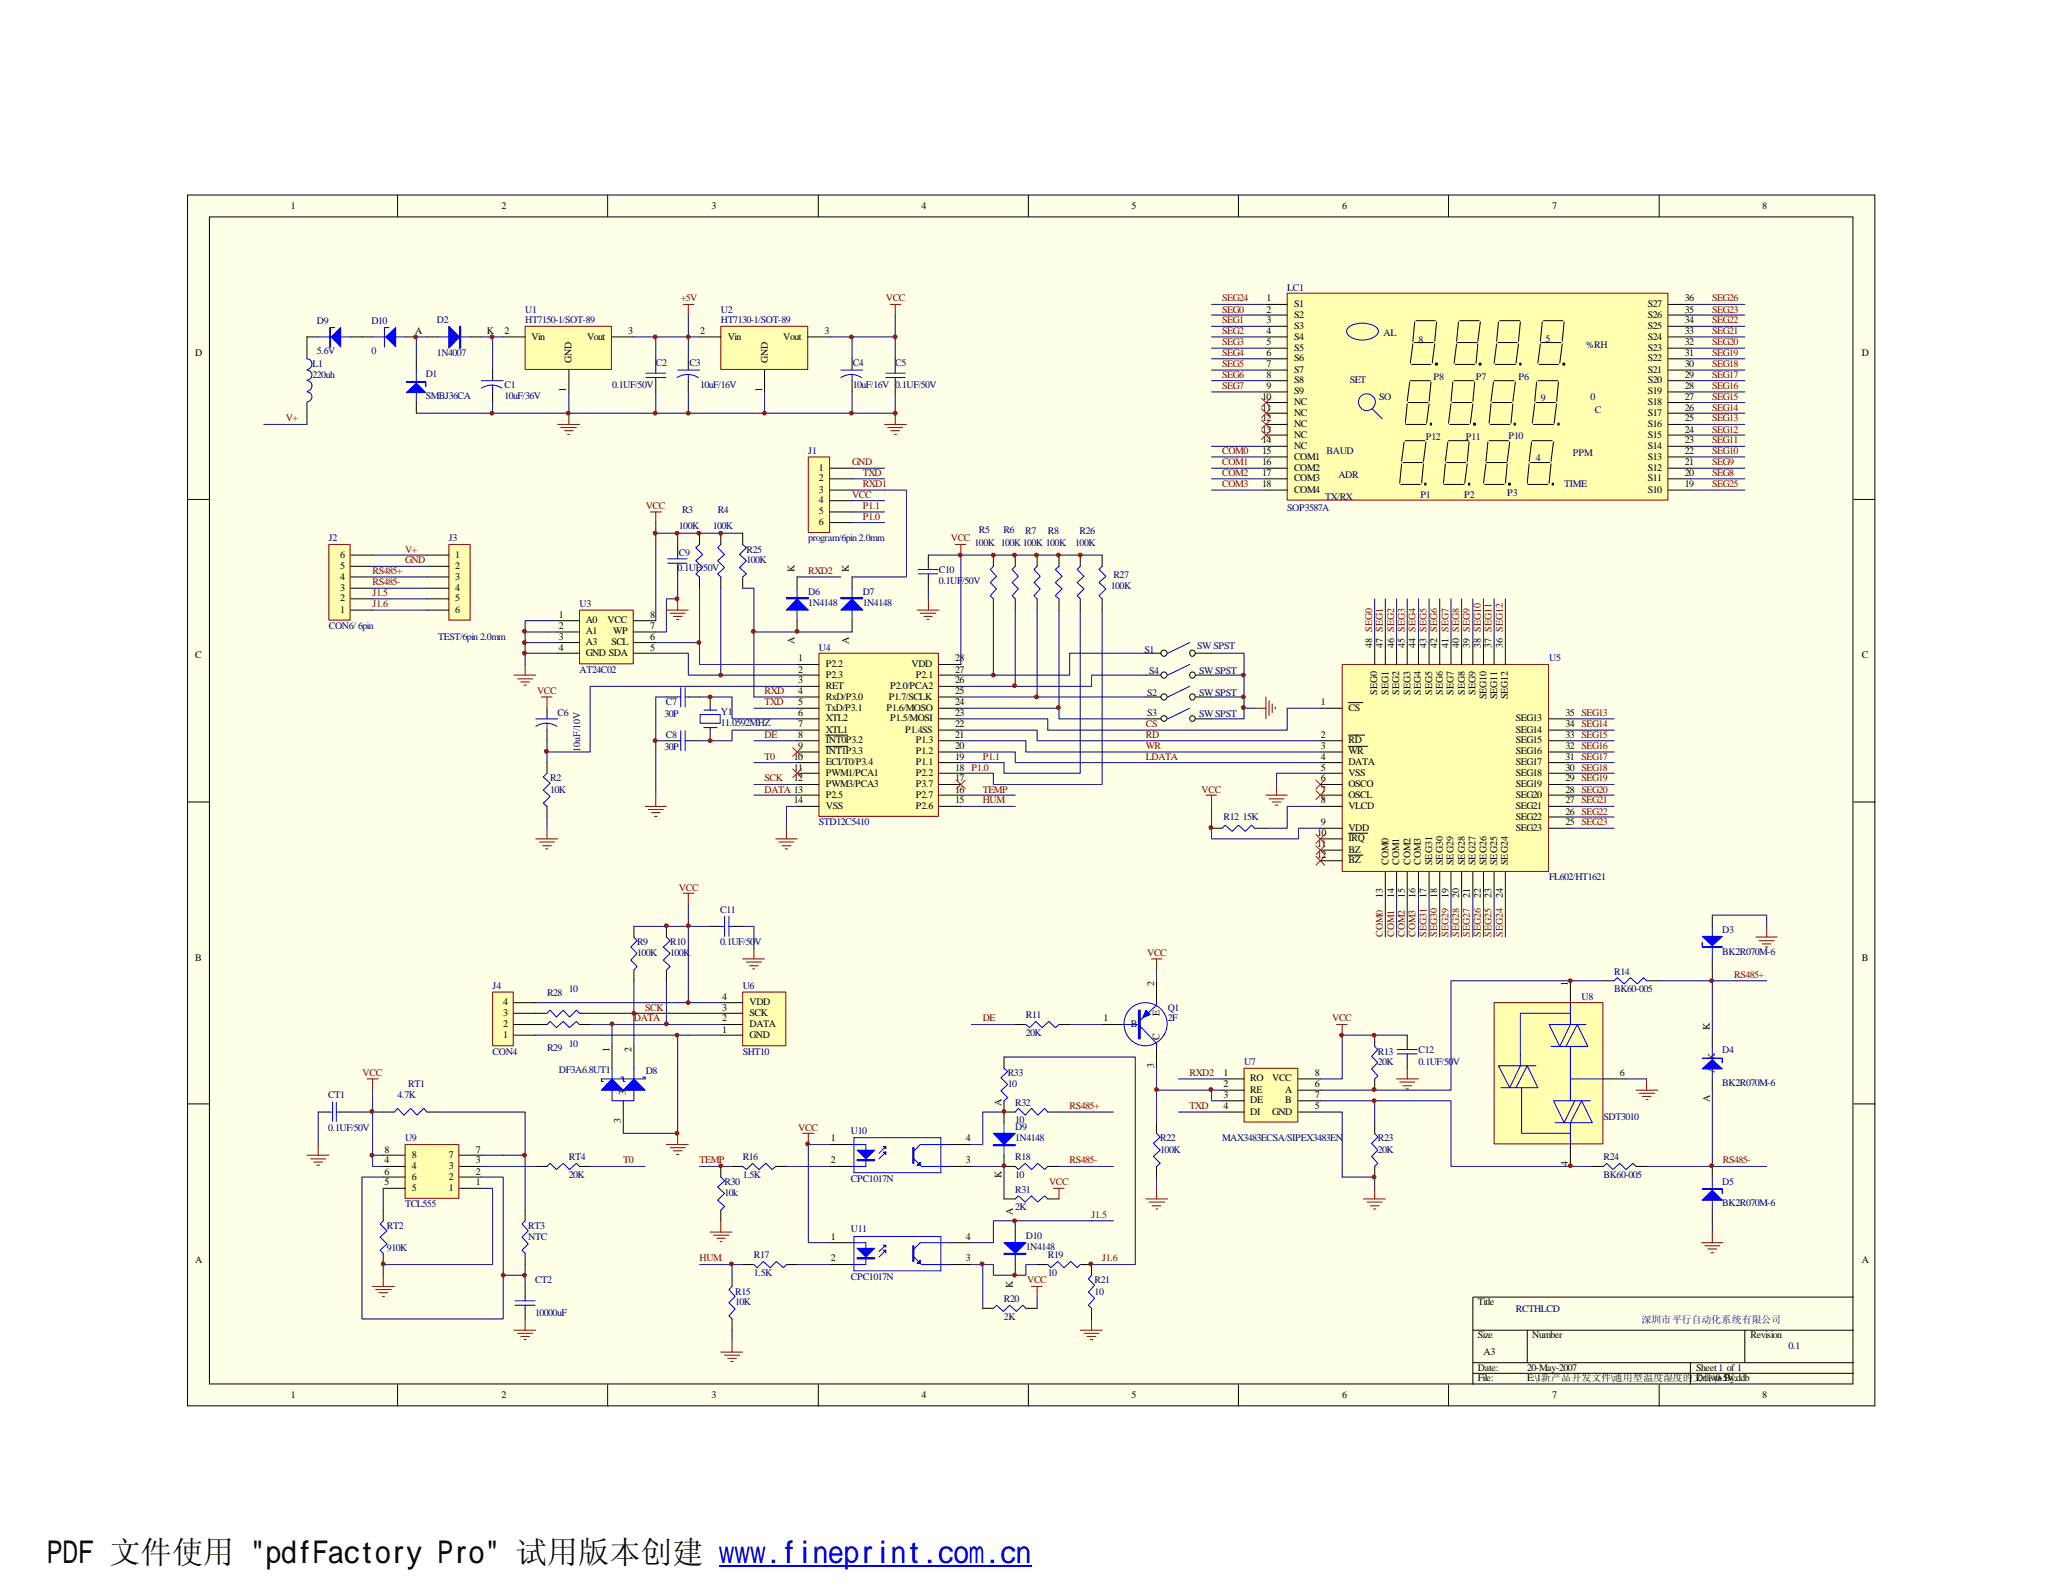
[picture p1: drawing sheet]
<svg xmlns="http://www.w3.org/2000/svg" width="279mm" height="216mm" viewBox="0 0 279 216" stroke-linecap="round" stroke-linejoin="round" font-family="sans-serif">
<defs><g id="words">
<text font-size="4.2" x="6.3" y="211.7">PDF 文件使用 &quot;pdfFactory Pro&quot; 试用版本创建 www.fineprint.com.cn</text>
<g font-size="1.4">
<text x="39.4" y="28.3">1</text>
<text x="67.9" y="28.3">2</text>
<text x="96.4" y="28.3">3</text>
<text x="124.8" y="28.3">4</text>
<text x="153.2" y="28.3">5</text>
<text x="181.8" y="28.3">6</text>
<text x="210.2" y="28.3">7</text>
<text x="238.7" y="28.3">8</text>
<text x="171.5" y="40.8">1</text>
<text x="175.3" y="41.6">S1</text>
<text x="223.2" y="41.6">S27</text>
<text x="228.2" y="40.8">36</text>
<text x="56.2" y="45.3">A</text>
<text x="66" y="45.3">K</text>
<text x="68.3" y="45.3">2</text>
<text x="72" y="46.1">Vin</text>
<text x="79.5" y="46.1">Vout</text>
<text x="85.1" y="45.3">3</text>
<text x="94.8" y="45.3">2</text>
<text x="98.6" y="46.1">Vin</text>
<text x="106.1" y="46.1">Vout</text>
<text x="111.7" y="45.3">3</text>
<text x="171.5" y="42.3">2</text>
<text x="171.5" y="43.8">3</text>
<text x="171.5" y="45.3">4</text>
<text x="171.5" y="46.7">5</text>
<text x="175.3" y="43.1">S2</text>
<text x="175.3" y="44.5">S3</text>
<text x="175.3" y="46.1">S4</text>
<text x="175.3" y="47.5">S5</text>
<text x="223.2" y="47.5">S23</text>
<text x="223.2" y="46.1">S24</text>
<text x="223.2" y="44.5">S25</text>
<text x="223.2" y="43.1">S26</text>
<text x="228.2" y="46.7">32</text>
<text x="228.2" y="45.3">33</text>
<text x="228.2" y="43.8">34</text>
<text x="228.2" y="42.3">35</text>
<text x="26.4" y="48.3">D</text>
<text x="76.6" y="53.1" transform="rotate(-90 76.6 53.1)">1</text>
<text x="77.4" y="49.2" transform="rotate(-90 77.4 49.2)">GND</text>
<text x="103.2" y="53.1" transform="rotate(-90 103.2 53.1)">1</text>
<text x="104" y="49.2" transform="rotate(-90 104 49.2)">GND</text>
<text x="171.5" y="48.3">6</text>
<text x="171.5" y="49.7">7</text>
<text x="171.5" y="51.2">8</text>
<text x="171.5" y="52.7">9</text>
<text x="175.3" y="48.9">S6</text>
<text x="175.3" y="50.5">S7</text>
<text x="175.3" y="51.9">S8</text>
<text x="175.3" y="53.4">S9</text>
<text x="223.2" y="53.4">S19</text>
<text x="223.2" y="51.9">S20</text>
<text x="223.2" y="50.5">S21</text>
<text x="223.2" y="48.9">S22</text>
<text x="228.2" y="52.7">28</text>
<text x="228.2" y="51.2">29</text>
<text x="228.2" y="49.7">30</text>
<text x="228.2" y="48.3">31</text>
<text x="252.1" y="48.3">D</text>
<text x="170.9" y="54.2">10</text>
<text x="170.9" y="55.6">11</text>
<text x="170.9" y="57.1">12</text>
<text x="170.9" y="58.6">13</text>
<text x="175.3" y="54.9">NC</text>
<text x="175.3" y="56.4">NC</text>
<text x="175.3" y="57.8">NC</text>
<text x="175.3" y="59.4">NC</text>
<text x="223.2" y="59.4">S15</text>
<text x="223.2" y="57.8">S16</text>
<text x="223.2" y="56.4">S17</text>
<text x="223.2" y="54.9">S18</text>
<text x="228.2" y="58.6">24</text>
<text x="228.2" y="57.1">25</text>
<text x="228.2" y="55.6">26</text>
<text x="228.2" y="54.2">27</text>
<text x="110.9" y="63.8">1</text>
<text x="110.9" y="65.2">2</text>
<text x="170.9" y="60">14</text>
<text x="170.9" y="61.6">15</text>
<text x="170.9" y="63">16</text>
<text x="170.9" y="64.5">17</text>
<text x="170.9" y="66">18</text>
<text x="175.3" y="60.8">NC</text>
<text x="175.3" y="62.3">COM1</text>
<text x="175.3" y="63.8">COM2</text>
<text x="175.3" y="65.2">COM3</text>
<text x="223.2" y="65.2">S11</text>
<text x="223.2" y="63.8">S12</text>
<text x="223.2" y="62.3">S13</text>
<text x="223.2" y="60.8">S14</text>
<text x="228.2" y="66">19</text>
<text x="228.2" y="64.5">20</text>
<text x="228.2" y="63">21</text>
<text x="228.2" y="61.6">22</text>
<text x="228.2" y="60">23</text>
<text x="110.9" y="66.7">3</text>
<text x="110.9" y="68.2">4</text>
<text x="110.9" y="69.7">5</text>
<text x="110.9" y="71.1">6</text>
<text x="175.3" y="66.7">COM4</text>
<text x="223.2" y="66.7">S10</text>
<text x="46.1" y="77">5</text>
<text x="46.1" y="75.6">6</text>
<text x="61.6" y="75.6">1</text>
<text x="61.6" y="77">2</text>
<text x="107.6" y="77.5" transform="rotate(-90 107.6 77.5)">K</text>
<text x="115" y="77.5" transform="rotate(-90 115 77.5)">K</text>
<text x="46.1" y="83">1</text>
<text x="46.1" y="81.4">2</text>
<text x="46.1" y="80">3</text>
<text x="46.1" y="78.6">4</text>
<text x="61.6" y="78.6">3</text>
<text x="61.6" y="80">4</text>
<text x="61.6" y="81.4">5</text>
<text x="61.6" y="83">6</text>
<text x="75.7" y="83.7">1</text>
<text x="88.1" y="83.7">8</text>
<text x="26.4" y="89.2">C</text>
<text x="75.7" y="85.2">2</text>
<text x="75.7" y="88.1">4</text>
<text x="75.7" y="86.7">3</text>
<text x="79.3" y="84.4">A0</text>
<text x="79.3" y="85.9">A1</text>
<text x="79.3" y="88.9">GND SDA</text>
<text x="79.3" y="87.4">A3</text>
<text x="82.3" y="84.4">VCC</text>
<text x="82.8" y="87.4">SCL</text>
<text x="83.1" y="85.9">WP</text>
<text x="88.1" y="88.1">5</text>
<text x="88.1" y="86.7">6</text>
<text x="88.1" y="85.2">7</text>
<text x="107.6" y="87.2" transform="rotate(-90 107.6 87.2)">A</text>
<text x="108.1" y="89.6">1</text>
<text x="115" y="87.2" transform="rotate(-90 115 87.2)">A</text>
<text x="129.4" y="89.6">28</text>
<text x="185.8" y="87.8" transform="rotate(-90 185.8 87.8)">48 SEG0</text>
<text x="187.3" y="87.8" transform="rotate(-90 187.3 87.8)">47 SEG1</text>
<text x="188.8" y="87.8" transform="rotate(-90 188.8 87.8)">46 SEG2</text>
<text x="190.2" y="87.8" transform="rotate(-90 190.2 87.8)">45 SEG3</text>
<text x="191.7" y="87.8" transform="rotate(-90 191.7 87.8)">44 SEG4</text>
<text x="193.2" y="87.8" transform="rotate(-90 193.2 87.8)">43 SEG5</text>
<text x="194.6" y="87.8" transform="rotate(-90 194.6 87.8)">42 SEG6</text>
<text x="196.2" y="87.8" transform="rotate(-90 196.2 87.8)">41 SEG7</text>
<text x="197.6" y="87.8" transform="rotate(-90 197.6 87.8)">40 SEG8</text>
<text x="199.1" y="87.8" transform="rotate(-90 199.1 87.8)">39 SEG9</text>
<text x="200.6" y="87.8" transform="rotate(-90 200.6 87.8)">38 SEG10</text>
<text x="202" y="87.8" transform="rotate(-90 202 87.8)">37 SEG11</text>
<text x="203.5" y="87.8" transform="rotate(-90 203.5 87.8)">36 SEG12</text>
<text x="252.1" y="89.2">C</text>
<text x="108.1" y="91.1">2</text>
<text x="108.1" y="92.5">3</text>
<text x="108.1" y="94.1">4</text>
<text x="108.1" y="95.5">5</text>
<text x="111.8" y="90.3">P2.2</text>
<text x="111.8" y="91.9">P2.3</text>
<text x="111.8" y="93.3">RET</text>
<text x="111.8" y="94.8">RxD/P3.0</text>
<text x="120.4" y="94.8">P1.7/SCLK</text>
<text x="120.6" y="93.3">P2.0/PCA2</text>
<text x="123.4" y="90.3">VDD</text>
<text x="124" y="91.9">P2.1</text>
<text x="129.4" y="95.5">24</text>
<text x="129.4" y="94.1">25</text>
<text x="129.4" y="92.5">26</text>
<text x="129.4" y="91.1">27</text>
<text x="178.9" y="95.5">1</text>
<text x="186.5" y="94.1" transform="rotate(-90 186.5 94.1)">SEG0</text>
<text x="188" y="94.1" transform="rotate(-90 188 94.1)">SEG1</text>
<text x="189.5" y="94.1" transform="rotate(-90 189.5 94.1)">SEG2</text>
<text x="191" y="94.1" transform="rotate(-90 191 94.1)">SEG3</text>
<text x="192.4" y="94.1" transform="rotate(-90 192.4 94.1)">SEG4</text>
<text x="194" y="94.1" transform="rotate(-90 194 94.1)">SEG5</text>
<text x="195.4" y="94.1" transform="rotate(-90 195.4 94.1)">SEG6</text>
<text x="196.8" y="94.1" transform="rotate(-90 196.8 94.1)">SEG7</text>
<text x="198.4" y="94.1" transform="rotate(-90 198.4 94.1)">SEG8</text>
<text x="199.8" y="94.1" transform="rotate(-90 199.8 94.1)">SEG9</text>
<text x="201.3" y="94.7" transform="rotate(-90 201.3 94.7)">SEG10</text>
<text x="202.8" y="94.7" transform="rotate(-90 202.8 94.7)">SEG11</text>
<text x="204.2" y="94.7" transform="rotate(-90 204.2 94.7)">SEG12</text>
<text x="108.1" y="97">6</text>
<text x="108.1" y="98.5">7</text>
<text x="108.1" y="100">8</text>
<text x="108.1" y="101.4">9</text>
<text x="111.8" y="96.3">TxD/P3.1</text>
<text x="111.8" y="97.7">XTL2</text>
<text x="111.8" y="99.2">XTL1</text>
<text x="111.8" y="100.7">INT0P3.2</text>
<text x="120.1" y="96.3">P1.6/MOSO</text>
<text x="120.6" y="97.7">P1.5/MOSI</text>
<text x="122.6" y="99.2">P1.4SS</text>
<text x="124" y="100.7">P1.3</text>
<text x="129.4" y="101.4">20</text>
<text x="129.4" y="100">21</text>
<text x="129.4" y="98.5">22</text>
<text x="129.4" y="97">23</text>
<text x="178.9" y="100">2</text>
<text x="178.9" y="101.4">3</text>
<text x="182.6" y="96.3">CS</text>
<text x="182.6" y="100.7">RD</text>
<text x="205.3" y="97.7">SEG13</text>
<text x="205.3" y="99.2">SEG14</text>
<text x="205.3" y="100.7">SEG15</text>
<text x="212" y="97">35 SEG13</text>
<text x="212" y="98.5">34 SEG14</text>
<text x="212" y="100">33 SEG15</text>
<text x="212" y="101.4">32 SEG16</text>
<text x="107.5" y="103">10</text>
<text x="107.5" y="104.4">11</text>
<text x="107.5" y="105.8">12</text>
<text x="111.8" y="102.2">INT1P3.3</text>
<text x="111.8" y="103.6">ECI/T0/P3.4</text>
<text x="111.8" y="105.2">PWM1/PCA1</text>
<text x="111.8" y="106.6">PWM3/PCA3</text>
<text x="124" y="106.6">P3.7</text>
<text x="124" y="105.2">P2.2</text>
<text x="124" y="103.6">P1.1</text>
<text x="124" y="102.2">P1.2</text>
<text x="129.4" y="107.4">16</text>
<text x="129.4" y="105.8">17</text>
<text x="129.4" y="104.4">18 P1.0</text>
<text x="129.4" y="103">19</text>
<text x="178.9" y="107.4">7</text>
<text x="178.9" y="105.8">6</text>
<text x="178.9" y="104.4">5</text>
<text x="178.9" y="103">4</text>
<text x="182.6" y="106.6">OSCO</text>
<text x="182.6" y="105.2">VSS</text>
<text x="182.6" y="103.6">DATA</text>
<text x="182.6" y="102.2">WR</text>
<text x="205.3" y="106.6">SEG19</text>
<text x="205.3" y="105.2">SEG18</text>
<text x="205.3" y="103.6">SEG17</text>
<text x="205.3" y="102.2">SEG16</text>
<text x="212" y="107.4">28 SEG20</text>
<text x="212" y="105.8">29 SEG19</text>
<text x="212" y="104.4">30 SEG18</text>
<text x="212" y="103">31 SEG17</text>
<text x="107.5" y="108.8">14</text>
<text x="111.8" y="108.1">P2.5</text>
<text x="111.8" y="109.6">VSS</text>
<text x="124" y="109.6">P2.6</text>
<text x="124" y="108.1">P2.7</text>
<text x="129.4" y="108.8">15</text>
<text x="178.4" y="113.3">10</text>
<text x="178.9" y="111.8">9</text>
<text x="178.9" y="108.8">8</text>
<text x="182.6" y="112.5">VDD</text>
<text x="182.6" y="109.6">VLCD</text>
<text x="182.6" y="108.1">OSCL</text>
<text x="182.6" y="114">IRQ</text>
<text x="205.3" y="112.5">SEG23</text>
<text x="205.3" y="111.1">SEG22</text>
<text x="205.3" y="109.6">SEG21</text>
<text x="205.3" y="108.1">SEG20</text>
<text x="212" y="111.8">25 SEG23</text>
<text x="212" y="110.3">26 SEG22</text>
<text x="212" y="108.8">27 SEG21</text>
<text x="178.4" y="114.7">11</text>
<text x="178.4" y="116.2">12</text>
<text x="182.6" y="115.5">BZ</text>
<text x="182.6" y="116.9">BZ</text>
<text x="188" y="117.2" transform="rotate(-90 188 117.2)">COM0</text>
<text x="189.5" y="117.2" transform="rotate(-90 189.5 117.2)">COM1</text>
<text x="191" y="117.2" transform="rotate(-90 191 117.2)">COM2</text>
<text x="192.4" y="117.2" transform="rotate(-90 192.4 117.2)">COM3</text>
<text x="194" y="117.2" transform="rotate(-90 194 117.2)">SEG31</text>
<text x="195.4" y="117.2" transform="rotate(-90 195.4 117.2)">SEG30</text>
<text x="196.8" y="117.2" transform="rotate(-90 196.8 117.2)">SEG29</text>
<text x="198.4" y="117.2" transform="rotate(-90 198.4 117.2)">SEG28</text>
<text x="199.8" y="117.2" transform="rotate(-90 199.8 117.2)">SEG27</text>
<text x="201.3" y="117.2" transform="rotate(-90 201.3 117.2)">SEG26</text>
<text x="202.8" y="117.2" transform="rotate(-90 202.8 117.2)">SEG25</text>
<text x="204.2" y="117.2" transform="rotate(-90 204.2 117.2)">SEG24</text>
<text x="187.3" y="121.6" transform="rotate(-90 187.3 121.6)">13</text>
<text x="188.8" y="121.6" transform="rotate(-90 188.8 121.6)">14</text>
<text x="190.2" y="121.6" transform="rotate(-90 190.2 121.6)">15</text>
<text x="191.7" y="121.6" transform="rotate(-90 191.7 121.6)">16</text>
<text x="193.2" y="121.6" transform="rotate(-90 193.2 121.6)">17</text>
<text x="194.6" y="121.6" transform="rotate(-90 194.6 121.6)">18</text>
<text x="196.2" y="121.6" transform="rotate(-90 196.2 121.6)">19</text>
<text x="197.6" y="121.6" transform="rotate(-90 197.6 121.6)">20</text>
<text x="199.1" y="121.6" transform="rotate(-90 199.1 121.6)">21</text>
<text x="200.6" y="121.6" transform="rotate(-90 200.6 121.6)">22</text>
<text x="202" y="121.6" transform="rotate(-90 202 121.6)">23</text>
<text x="203.5" y="121.6" transform="rotate(-90 203.5 121.6)">24</text>
<text x="26.4" y="130.1">B</text>
<text x="252.1" y="130.1">B</text>
<text x="68.2" y="137.7">3</text>
<text x="68.2" y="136.1">4</text>
<text x="97.8" y="136.9">3</text>
<text x="97.8" y="135.5">4</text>
<text x="101.5" y="137.7">SCK</text>
<text x="101.5" y="136.1">VDD</text>
<text x="156.3" y="133.6" transform="rotate(-90 156.3 133.6)">2</text>
<text x="157.1" y="137.6" transform="rotate(-90 157.1 137.6)">E</text>
<text x="212.3" y="133.6" transform="rotate(-90 212.3 133.6)">1</text>
<text x="68.2" y="140.6">1</text>
<text x="68.2" y="139.1">2</text>
<text x="82.5" y="142.5" transform="rotate(-90 82.5 142.5)">1</text>
<text x="85.5" y="142.5" transform="rotate(-90 85.5 142.5)">2</text>
<text x="97.8" y="139.9">1</text>
<text x="97.8" y="138.3">2</text>
<text x="101.5" y="140.6">GND</text>
<text x="101.5" y="139.1">DATA</text>
<text x="149.4" y="138.3">1</text>
<text x="153.2" y="139.1">B</text>
<text x="157.1" y="140.8" transform="rotate(-90 157.1 140.8)">C</text>
<text x="231.6" y="139.5" transform="rotate(-90 231.6 139.5)">K</text>
<text x="84.8" y="148.3" transform="rotate(-90 84.8 148.3)">3</text>
<text x="135.6" y="149.9" transform="rotate(-90 135.6 149.9)">A</text>
<text x="156.3" y="144.7" transform="rotate(-90 156.3 144.7)">3</text>
<text x="165.7" y="145.8">1</text>
<text x="165.7" y="147.2">2</text>
<text x="165.7" y="148.8">3</text>
<text x="169.3" y="146.5">RO</text>
<text x="169.3" y="148">RE</text>
<text x="169.3" y="149.4">DE</text>
<text x="172.3" y="146.5">VCC</text>
<text x="174.1" y="148">A</text>
<text x="174.1" y="149.4">B</text>
<text x="178.1" y="147.2">6</text>
<text x="178.1" y="148.8">7</text>
<text x="178.1" y="145.8">8</text>
<text x="219.4" y="145.8">6</text>
<text x="231.6" y="149.3" transform="rotate(-90 231.6 149.3)">A</text>
<text x="232.2" y="145.3" transform="rotate(-90 232.2 145.3)">A K</text>
<text x="84.1" y="152.1" transform="rotate(-90 84.1 152.1)">3</text>
<text x="112.5" y="154.6">1</text>
<text x="130.8" y="154.6">4</text>
<text x="165.7" y="150.2">4</text>
<text x="169.3" y="151">DI</text>
<text x="172.3" y="151">GND</text>
<text x="178.1" y="150.2">5</text>
<text x="52.1" y="157.6">4</text>
<text x="52.1" y="160.5">5</text>
<text x="52.1" y="159.1">6</text>
<text x="52.1" y="156.1">8</text>
<text x="55.8" y="158.3">4</text>
<text x="55.8" y="161.3">5</text>
<text x="55.8" y="159.9">6</text>
<text x="55.8" y="156.9">8</text>
<text x="60.8" y="161.3">1</text>
<text x="60.8" y="159.9">2</text>
<text x="60.8" y="158.3">3</text>
<text x="60.8" y="156.9">7</text>
<text x="64.4" y="160.5">1</text>
<text x="64.4" y="159.1">2</text>
<text x="64.4" y="157.6">3</text>
<text x="64.4" y="156.1">7</text>
<text x="112.5" y="157.6">2</text>
<text x="130.8" y="157.6">3</text>
<text x="135.6" y="159.6" transform="rotate(-90 135.6 159.6)">K</text>
<text x="212.3" y="158" transform="rotate(-90 212.3 158)">4</text>
<text x="112.5" y="168">1</text>
<text x="130.8" y="168">4</text>
<text x="137.2" y="164.6" transform="rotate(-90 137.2 164.6)">A</text>
<text x="26.4" y="171">A</text>
<text x="112.5" y="170.9">2</text>
<text x="130.8" y="170.9">3</text>
<text x="252.1" y="171">A</text>
<text x="137.2" y="174.4" transform="rotate(-90 137.2 174.4)">K</text>
<text x="200.2" y="176.8">Title</text>
<text x="200.2" y="181.3">Size</text>
<text x="200.2" y="185.7">Date:</text>
<text x="200.9" y="183.5">A3</text>
<text x="206.8" y="185.7">20-May-2007</text>
<text x="207.5" y="181.3">Number</text>
<text x="229.7" y="185.7">Sheet1 of 1</text>
<text x="237.1" y="181.3">Revision</text>
<text x="39.4" y="189.4">1</text>
<text x="67.9" y="189.4">2</text>
<text x="96.4" y="189.4">3</text>
<text x="124.8" y="189.4">4</text>
<text x="153.2" y="189.4">5</text>
<text x="181.8" y="189.4">6</text>
<text x="200.2" y="187.1">File:</text>
<text x="206.8" y="187.1">E:\1新产品开发文件\通用型温度湿度的</text>
<text x="210.2" y="189.4">7</text>
<text x="229.3" y="187.1">文件\0-5V.ddb</text>
<text x="229.7" y="187.1">Drawn By:</text>
<text x="238.7" y="189.4">8</text>
</g>
<g font-size="1.4" fill="#800000">
<text x="92.2" y="40.8">+5V</text>
<text x="120" y="40.8">VCC</text>
<text x="165.5" y="40.8">SEG24</text>
<text x="231.9" y="40.8">SEG26</text>
<text x="165.5" y="42.3">SEG0</text>
<text x="165.5" y="43.8">SEG1</text>
<text x="165.5" y="45.3">SEG2</text>
<text x="165.5" y="46.7">SEG3</text>
<text x="231.9" y="46.7">SEG20</text>
<text x="231.9" y="45.3">SEG21</text>
<text x="231.9" y="43.8">SEG22</text>
<text x="231.9" y="42.3">SEG23</text>
<text x="165.5" y="48.3">SEG4</text>
<text x="165.5" y="49.7">SEG5</text>
<text x="165.5" y="51.2">SEG6</text>
<text x="165.5" y="52.7">SEG7</text>
<text x="231.9" y="52.7">SEG16</text>
<text x="231.9" y="51.2">SEG17</text>
<text x="231.9" y="49.7">SEG18</text>
<text x="231.9" y="48.3">SEG19</text>
<text x="38.7" y="57.1">V+</text>
<text x="231.9" y="58.6">SEG12</text>
<text x="231.9" y="57.1">SEG13</text>
<text x="231.9" y="55.6">SEG14</text>
<text x="231.9" y="54.2">SEG15</text>
<text x="115.4" y="63">GND</text>
<text x="116.8" y="64.5">TXD</text>
<text x="116.8" y="66">RXD1</text>
<text x="165.5" y="61.6">COM0</text>
<text x="165.5" y="63">COM1</text>
<text x="165.5" y="64.5">COM2</text>
<text x="165.5" y="66">COM3</text>
<text x="231.9" y="66">SEG25</text>
<text x="231.9" y="64.5">SEG8</text>
<text x="231.9" y="63">SEG9</text>
<text x="231.9" y="61.6">SEG10</text>
<text x="231.9" y="60">SEG11</text>
<text x="87.5" y="68.9">VCC</text>
<text x="115.4" y="67.5">VCC</text>
<text x="116.8" y="68.9">P1.1</text>
<text x="116.8" y="70.4">P1.0</text>
<text x="50.5" y="77.8">RS485+</text>
<text x="54.9" y="74.8">V+</text>
<text x="54.9" y="76.3">GND</text>
<text x="109.5" y="77.8">RXD2</text>
<text x="128.8" y="73.3">VCC</text>
<text x="50.5" y="79.2">RS485-</text>
<text x="50.5" y="80.8">J1.5</text>
<text x="50.5" y="82.2">J1.6</text>
<text x="72.7" y="94.1">VCC</text>
<text x="103.5" y="94.1">RXD</text>
<text x="103.5" y="95.5">TXD</text>
<text x="103.5" y="100">DE</text>
<text x="155.2" y="100">RD</text>
<text x="155.2" y="98.5">CS</text>
<text x="155.2" y="101.4">WR</text>
<text x="103.5" y="103">T0</text>
<text x="103.5" y="105.8">SCK</text>
<text x="103.5" y="107.4">DATA 13</text>
<text x="133.1" y="107.4">TEMP</text>
<text x="133.1" y="103">P1.1</text>
<text x="155.2" y="103">LDATA</text>
<text x="162.7" y="107.4">VCC</text>
<text x="133.1" y="108.8">HUM</text>
<text x="91.9" y="120.6">VCC</text>
<text x="155.4" y="129.5">VCC</text>
<text x="187.3" y="126.9" transform="rotate(-90 187.3 126.9)">COM0</text>
<text x="188.8" y="126.9" transform="rotate(-90 188.8 126.9)">COM1</text>
<text x="190.2" y="126.9" transform="rotate(-90 190.2 126.9)">COM2</text>
<text x="191.7" y="126.9" transform="rotate(-90 191.7 126.9)">COM3</text>
<text x="193.2" y="126.9" transform="rotate(-90 193.2 126.9)">SEG31</text>
<text x="194.6" y="126.9" transform="rotate(-90 194.6 126.9)">SEG30</text>
<text x="196.2" y="126.9" transform="rotate(-90 196.2 126.9)">SEG29</text>
<text x="197.6" y="126.9" transform="rotate(-90 197.6 126.9)">SEG28</text>
<text x="199.1" y="126.9" transform="rotate(-90 199.1 126.9)">SEG27</text>
<text x="200.6" y="126.9" transform="rotate(-90 200.6 126.9)">SEG26</text>
<text x="202" y="126.9" transform="rotate(-90 202 126.9)">SEG25</text>
<text x="203.5" y="126.9" transform="rotate(-90 203.5 126.9)">SEG24</text>
<text x="87.4" y="136.9">SCK</text>
<text x="234.9" y="132.5">RS485+</text>
<text x="85.9" y="138.3">DATA</text>
<text x="133.1" y="138.3">DE</text>
<text x="180.4" y="138.3">VCC</text>
<text x="49.1" y="145.8">VCC</text>
<text x="161.1" y="145.8">RXD2</text>
<text x="108.1" y="153.2">VCC</text>
<text x="144.9" y="150.2">RS485+</text>
<text x="161.1" y="150.2">TXD</text>
<text x="84.4" y="157.6">T0</text>
<text x="94.7" y="157.6">TEMP</text>
<text x="142.1" y="160.5">VCC</text>
<text x="144.9" y="157.6">RS485-</text>
<text x="233.3" y="157.6">RS485-</text>
<text x="147.8" y="165">J1.5</text>
<text x="94.7" y="170.9">HUM</text>
<text x="139.1" y="173.8">VCC</text>
<text x="149.3" y="170.9">J1.6</text>
</g>
<g font-size="1.4" fill="#000080">
<text x="174.3" y="39.4">LC1</text>
<text x="42.9" y="43.9">D9</text>
<text x="42.9" y="47.9">5.6V</text>
<text x="50.3" y="43.9">D10</text>
<text x="50.3" y="47.9">0</text>
<text x="59.2" y="43.8">D2</text>
<text x="71.1" y="42.3">U1</text>
<text x="71.1" y="43.8">HT7150-1/SOT-89</text>
<text x="97.6" y="42.3">U2</text>
<text x="97.6" y="43.8">HT7130-1/SOT-89</text>
<text x="187.4" y="45.6">AL</text>
<text x="192.1" y="46.5">8</text>
<text x="209.3" y="46.3">5</text>
<text x="214.8" y="47.1">%RH</text>
<text x="42.3" y="49.7">L1</text>
<text x="42.3" y="51.2">220uh</text>
<text x="57.7" y="51.1">D1</text>
<text x="59.2" y="48.3">1N4007</text>
<text x="68.3" y="52.5">C1</text>
<text x="82.9" y="52.5">0.1UF/50V</text>
<text x="88.8" y="49.5">C2</text>
<text x="93.4" y="49.5">C3</text>
<text x="94.8" y="52.5">10uF/16V</text>
<text x="115.5" y="49.5">C4</text>
<text x="115.5" y="52.5">10uF/16V 0.1UF/50V</text>
<text x="121.2" y="49.5">C5</text>
<text x="182.8" y="51.8">SET</text>
<text x="194.1" y="51.5">P8</text>
<text x="199.9" y="51.5">P7</text>
<text x="205.7" y="51.5">P6</text>
<text x="57.7" y="54">SMBJ36CA</text>
<text x="68.3" y="54">10uF/36V</text>
<text x="186.8" y="54.2">SO</text>
<text x="193.1" y="59.6">P12</text>
<text x="198.5" y="59.6">P11</text>
<text x="204.3" y="59.4">P10</text>
<text x="208.7" y="54.3">9</text>
<text x="215.4" y="54.2">0</text>
<text x="216" y="56">C</text>
<text x="109.5" y="61.6">J1</text>
<text x="179.7" y="61.6">BAUD</text>
<text x="181.3" y="64.8">ADR</text>
<text x="208" y="62.4">4</text>
<text x="211.8" y="66">TIME</text>
<text x="213" y="61.7">PPM</text>
<text x="91.9" y="71.7">100K</text>
<text x="92.4" y="69.5">R3</text>
<text x="96.5" y="71.7">100K</text>
<text x="97.2" y="69.5">R4</text>
<text x="174.3" y="69.3">SOP3587A</text>
<text x="179.5" y="67.7">TX/RX</text>
<text x="192.4" y="67.5">P1</text>
<text x="198.3" y="67.5">P2</text>
<text x="204.1" y="67.1">P3</text>
<text x="44.5" y="73.3">J2</text>
<text x="60.8" y="73.3">J3</text>
<text x="91.8" y="77.4">0.1UF/50V</text>
<text x="91.9" y="75.3">C9</text>
<text x="101.1" y="74.8">R25</text>
<text x="101.1" y="76.3">100K</text>
<text x="109.5" y="73.3">program/6pin 2.0mm</text>
<text x="127.2" y="77.6">C10</text>
<text x="132" y="73.9">100K 100K100K 100K</text>
<text x="132.6" y="72.2">R5</text>
<text x="135.9" y="72.2">R6</text>
<text x="138.9" y="72.3">R7</text>
<text x="141.9" y="72.3">R8</text>
<text x="145.6" y="73.9">100K</text>
<text x="146.2" y="72.3">R26</text>
<text x="78.5" y="82.2">U3</text>
<text x="109.5" y="80.6">D6</text>
<text x="109.5" y="82">1N4148</text>
<text x="116.8" y="80.6">D7</text>
<text x="116.8" y="82">1N4148</text>
<text x="127.2" y="79.2">0.1UF</text>
<text x="130.3" y="79.2">/50V</text>
<text x="150.5" y="79.8">100K</text>
<text x="150.8" y="78.2">R27</text>
<text x="44.5" y="85.2">CON6/ 6pin</text>
<text x="59.4" y="86.7">TEST/6pin 2.0mm</text>
<text x="110.9" y="88.1">U4</text>
<text x="155" y="88.5">S1</text>
<text x="162.1" y="88">SW SPST</text>
<text x="209.8" y="89.6">U5</text>
<text x="78.5" y="91.1">AT24C02</text>
<text x="90.2" y="95.5">C7</text>
<text x="155.4" y="94.2">S2</text>
<text x="155.6" y="91.3">S4</text>
<text x="162.4" y="91.3">SW SPST</text>
<text x="162.4" y="94.2">SW SPST</text>
<text x="75.5" y="97">C6</text>
<text x="78.6" y="101.9" transform="rotate(-90 78.6 101.9)">10uF/10V</text>
<text x="90" y="97.1">30P</text>
<text x="90" y="101.6">30P</text>
<text x="90.2" y="100">C8</text>
<text x="97.6" y="96.9">Y1</text>
<text x="97.6" y="98.3">11.0592MHZ</text>
<text x="155.4" y="97">S3</text>
<text x="162.4" y="97.1">SW SPST</text>
<text x="74.5" y="105.8">R2</text>
<text x="74.5" y="107.4">10K</text>
<text x="110.9" y="111.8">STD12C5410</text>
<text x="165.7" y="111.1">R12</text>
<text x="168.3" y="111.1">15K</text>
<text x="209.8" y="119.2">FL602/HT1621</text>
<text x="97.5" y="123.6">C11</text>
<text x="86.3" y="128">R9</text>
<text x="86.3" y="129.5">100K</text>
<text x="90.8" y="128">R10</text>
<text x="90.8" y="129.5">100K</text>
<text x="97.5" y="128">0.1UF/50V</text>
<text x="218.6" y="132">R14</text>
<text x="233.3" y="126.4">D3</text>
<text x="233.3" y="129.4">BK2R070M-6</text>
<text x="66.7" y="133.9">J4</text>
<text x="74.1" y="135">R28</text>
<text x="77" y="134.4">10</text>
<text x="100.6" y="133.9">U6</text>
<text x="138.9" y="137.9">R11</text>
<text x="158.2" y="136.9">Q1</text>
<text x="214.2" y="135.5">U8</text>
<text x="218.6" y="134.4">BK60-005</text>
<text x="66.7" y="142.8">CON4</text>
<text x="74.1" y="142.4">R29</text>
<text x="77" y="141.8">10</text>
<text x="100.6" y="142.8">SHT10</text>
<text x="138.9" y="140.3">20K</text>
<text x="158.2" y="138.3">2F</text>
<text x="186.6" y="142.8">R13</text>
<text x="192.1" y="142.7">C12</text>
<text x="233.3" y="142.7">D4</text>
<text x="44.4" y="148.8">CT1</text>
<text x="53.8" y="148.8">4.7K</text>
<text x="55.3" y="147.2">RT1</text>
<text x="75.7" y="145.4">DF3A6.8UT1</text>
<text x="87.5" y="145.5">D8</text>
<text x="136.5" y="145.8">R33</text>
<text x="136.5" y="147.2">10</text>
<text x="137.5" y="149.8">R32</text>
<text x="168.5" y="144.3">U7</text>
<text x="186.6" y="144.3">20K</text>
<text x="192.1" y="144.2">0.1UF/50V</text>
<text x="233.3" y="147.1">BK2R070M-6</text>
<text x="44.4" y="153.2">0.1UF/50V</text>
<text x="54.9" y="154.6">U9</text>
<text x="115.2" y="153.6">U10</text>
<text x="137.5" y="153">D9</text>
<text x="137.5" y="154.5">1N4148</text>
<text x="137.5" y="152.1">10</text>
<text x="157.1" y="154.6">R22</text>
<text x="165.5" y="154.6">MAX3483ECSA/SIPEX3483EN</text>
<text x="186.6" y="154.6">R23</text>
<text x="217.2" y="151.7">SDT3010</text>
<text x="77" y="157.1">RT4</text>
<text x="77" y="159.5">20K</text>
<text x="98.1" y="160.5">R30</text>
<text x="100.6" y="157.1">R16</text>
<text x="100.6" y="159.5">1.5K</text>
<text x="115.2" y="160.1">CPC1017N</text>
<text x="137.5" y="157.1">R18</text>
<text x="137.5" y="159.5">10</text>
<text x="137.5" y="161.6">R31</text>
<text x="157.1" y="156.1">100K</text>
<text x="186.6" y="156.1">20K</text>
<text x="217.2" y="157.1">R24</text>
<text x="217.2" y="159.5">BK60-005</text>
<text x="233.3" y="160.4">D5</text>
<text x="52.4" y="166.5">RT2</text>
<text x="54.9" y="163.5">TCL555</text>
<text x="71.5" y="166.5">RT3</text>
<text x="71.5" y="168">NTC</text>
<text x="98.1" y="162.1">10k</text>
<text x="115.2" y="166.9">U11</text>
<text x="137.5" y="163.9">2K</text>
<text x="138.9" y="167.8">D10</text>
<text x="233.3" y="163.3">BK2R070M-6</text>
<text x="52.4" y="169.4">910K</text>
<text x="72.5" y="173.8">CT2</text>
<text x="102.1" y="170.4">R17</text>
<text x="102.1" y="172.8">1.5K</text>
<text x="115.2" y="173.4">CPC1017N</text>
<text x="138.9" y="169.2">1N4148</text>
<text x="141.9" y="170.4">R19</text>
<text x="141.9" y="172.8">10</text>
<text x="148.3" y="173.8">R21</text>
<text x="72.5" y="178.3">10000uF</text>
<text x="99.6" y="175.3">R15</text>
<text x="99.6" y="176.8">10K</text>
<text x="136" y="176.4">R20</text>
<text x="136" y="178.7">2K</text>
<text x="148.3" y="175.3">10</text>
<text x="205.3" y="177.7">RCTHLCD</text>
<text x="222.3" y="179.2">深圳市平行自动化系统有限公司</text>
<text x="242.2" y="182.7">0.1</text>
</g>
</g></defs>
<path d="M25.4 26.4h228.5v164h-228.5z" fill="#ffffe8"/>
<g fill="none" stroke="#000" stroke-width=".14">
<path d="M25.4 26.4h228.5v164h-228.5zM28.4 29.4h222.6v158.1h-222.6zM53.8 26.4v3M82.3 26.4v3M110.8 26.4v3M139.3 26.4v3M167.7 26.4v3M196.2 26.4v3M224.7 26.4v3M41.6 45.6v3M41.6 54.5v3M56.4 48.6v1.5"/>
<path d="M56.4 54.5v1.5M57.8 45.6h1.6M63.8 45.6h1.4M25.4 67.6h3M251 67.6h3M25.4 108.6h3M251 108.6h3M25.4 149.5h3M251 149.5h3M251 175.7h-51.5v11.8M53.8 187.5v3M82.3 187.5v3"/>
<path d="M110.8 187.5v3M139.3 187.5v3M167.7 187.5v3M196.2 187.5v3M199.5 180.2h51.5M199.5 184.6h51.5M199.5 186h51.5M206.8 180.2v4.4M224.7 187.5v3M228.9 184.6v2.9M236.3 180.2v4.4"/>
</g>
<path d="M41.6 48.6a.72 .72 0 0 1 .6 .7 .72 .72 0 0 1-.6 .7M41.6 50.1a.68 .68 0 0 1 .6 .7 .68 .68 0 0 1-.6 .7M41.6 51.6a.72 .72 0 0 1 .6 .7 .72 .72 0 0 1-.6 .7M41.6 53.1a.68 .68 0 0 1 .6 .7 .68 .68 0 0 1-.6 .6M56.4 50.1v4.4M59.4 45.6h4.4" fill="none" stroke="#00f" stroke-width=".14"/>
<g fill="#00f" stroke="#00f" stroke-width=".14">
<path d="M55 51.7h2.7v.6v-.6z" fill-rule="evenodd"/>
<path d="M55 53.2l1.4-1.3 1.3 1.3z" fill-rule="evenodd"/>
<path d="M62.2 44.2h.2v3h-.2z" fill-rule="evenodd"/>
<path d="M60.8 44.2l1.4 1.4-1.4 1.6z" fill-rule="evenodd"/>
</g>
<path d="M71.2 44.3h11.6v5.7h-11.6z" fill="#ffffb0"/>
<path d="M71.1 44.2h11.7v5.8h-11.7z" fill="none" stroke="#800000" stroke-width=".14"/>
<path d="M68.2 45.6h2.9M77 50.1v3M82.9 45.6h3" fill="none" stroke="#000" stroke-width=".14"/>
<path d="M97.7 44.3h11.7v5.7h-11.7z" fill="#ffffb0"/>
<path d="M97.6 44.2h11.8v5.8h-11.8z" fill="none" stroke="#800000" stroke-width=".14"/>
<g fill="none" stroke="#000" stroke-width=".14">
<path d="M66.7 50.1v1.5M66.7 53.1v1.4M88.8 48.6v1.5M88.8 51.6v1.5M93.2 48.6v1.5M93.2 51.6v1.5M94.7 45.6h2.9M103.5 50.1v3M109.5 45.6h2.9M115.4 48.6v1.5M115.4 51.6v1.5M121.2 48.6v1.5"/>
<path d="M121.2 51.6v1.5"/>
</g>
<g fill="none" stroke="#00f" stroke-width=".14">
<path d="M65.2 52.6a2.51 2.51 0 0 1 2.8 0M65.2 51.6h3M66.7 52.2v.9M87.5 51.1h2.7M87.5 50.5h2.7M88.8 50.1v.4M88.8 51.1v.5M91.7 51.1a2.66 2.66 0 0 1 2.9 0M91.8 50.1h2.9M93.2 50.7v.9M113.9 51.1a2.51 2.51 0 0 1 2.8 0M113.9 50.1h2.9"/>
<path d="M115.4 50.7v.9M120 51.1h2.6M120 50.5h2.6M121.2 50.1v.4M121.2 51.1v.5"/>
</g>
<path d="M174.4 39.8h51.5v27.9h-51.5z" fill="#ffffb0"/>
<path d="M174.3 39.7h51.6v28h-51.6z" fill="none" stroke="#800000" stroke-width=".14"/>
<g fill="none" stroke="#000" stroke-width=".14">
<path d="M171.4 41.2h2.9M171.4 42.7h2.9M171.4 44.2h2.9M171.4 45.6h2.9M171.4 47.2h2.9M171.4 48.6h2.9M171.4 50.1h2.9M171.4 51.6h2.9M171.4 53.1h2.9M171.4 54.5h2.9M171.4 56h2.9M171.4 57.5h2.9"/>
<path d="M171.4 58.9h2.9M190.2 59.9l-.4 2.6M190.3 59.7h2.7M190.4 57.5h2.7M190.6 54.7l-.3 2.6M190.8 54.5h2.6M190.9 51.7l-.3 2.7M191 51.6h2.7M191.2 49.4h2.6M191.3 46.6l-.3 2.6M191.5 46.4h2.6M191.6 43.6l-.3 2.6"/>
<path d="M191.8 43.4h2.6M193.1 59.9l-.3 2.6M193.5 54.7l-.3 2.6M193.7 57.3h.2v.3h-.2zM193.8 51.7l-.3 2.7M194.3 46.6l-.3 2.6M194.4 49.2h.2v.2h-.2zM194.6 43.6l-.3 2.6M196.1 59.9l-.4 2.6M196.2 59.7h2.7M196.3 57.5h2.7M196.5 54.7l-.3 2.6"/>
<path d="M196.7 54.5h2.6M196.8 51.7l-.3 2.7M196.9 51.6h2.7M197.1 49.4h2.6M197.3 46.6l-.4 2.6M197.4 46.4h2.7M197.5 43.6l-.2 2.6M197.7 43.4h2.6M199 59.9l-.3 2.6M199.5 54.7l-.4 2.6M199.6 57.3h.2v.3h-.2zM199.7 51.7l-.2 2.7"/>
<path d="M200.2 46.6l-.3 2.6M200.3 49.2h.3v.2h-.3zM200.5 43.6l-.3 2.6M201.5 59.9l-.2 2.6M201.7 59.7h2.6M201.8 57.5h2.7M201.9 54.7l-.2 2.6M202.1 54.5h2.6M202.3 51.7l-.4 2.7M202.4 51.6h2.7M202.5 49.4h2.7M202.7 46.6l-.3 2.6"/>
<path d="M202.9 46.4h2.6M202.9 43.6l-.2 2.6M203.1 43.4h2.7M204.5 59.9l-.4 2.6M204.9 54.7l-.3 2.6M205.1 57.3h.1v.3h-.1zM205.2 51.7l-.3 2.7M205.7 46.6l-.4 2.6M205.8 49.2h.2v.2h-.2zM205.9 43.6l-.2 2.6M207.4 59.9l-.3 2.6M207.5 59.7h2.7"/>
<path d="M207.7 57.5h2.7M207.9 54.7l-.4 2.6M208 54.5h2.7M208.1 51.7l-.2 2.7M208.3 51.6h2.7M208.4 49.4h2.7M208.6 46.6l-.3 2.6M208.7 46.4h2.7M208.9 43.6l-.3 2.6M209 43.4h2.7M210.4 59.9l-.3 2.6M210.8 54.7l-.3 2.6"/>
<path d="M211 57.3h.2v.3h-.2zM211.1 51.7l-.3 2.7M211.6 46.6l-.4 2.6M211.7 49.2h.2v.2h-.2zM211.8 43.6l-.2 2.6M226 41.2h2.9M226 42.7h2.9M226 44.2h2.9M226 45.6h2.9M226 47.2h2.9M226 48.6h2.9M226 50.1h2.9"/>
<path d="M226 51.6h2.9M226 53.1h2.9M226 54.5h2.9M226 56h2.9M226 57.5h2.9M226 58.9h2.9M171.4 60.5h2.9M171.4 61.9h2.9M171.4 63.4h2.9M171.4 64.9h2.9M171.4 66.4h2.9M189.7 65.6h2.7"/>
<path d="M189.8 62.8l-.2 2.6M190 62.7h2.7M192.8 62.8l-.3 2.6M193 65.4h.1v.3h-.1zM195.6 65.6h2.7M195.7 62.8l-.2 2.6M195.9 62.7h2.6M198.7 62.8l-.3 2.6M198.9 65.4h.2v.3h-.2zM201.1 65.6h2.6M201.3 62.8l-.4 2.6M201.3 62.7h2.7"/>
<path d="M204.1 62.8l-.2 2.6M204.3 65.4h.3v.3h-.3zM206.9 65.6h2.7M207.1 62.8l-.3 2.6M207.3 62.7h2.6M210.1 62.8l-.3 2.6M210.2 65.4h.2v.3h-.2zM226 60.5h2.9M226 61.9h2.9M226 63.4h2.9M226 64.9h2.9M226 66.4h2.9"/>
</g>
<path d="M193.8 57.4h.1v.2h-.1zM194.5 49.3h.1v.1h-.1zM199.6 57.4h.2v.2h-.2zM200.4 49.3h.2v.1h-.2zM205.1 57.4h.1v.2h-.1zM205.9 49.3h.1v.1h-.1zM211.1 57.4h.1v.2h-.1zM211.8 49.3h.1v.1h-.1zM193 65.5h.1v.2h-.1zM199 65.5h.1v.2h-.1zM204.4 65.5h.2v.2h-.2zM210.3 65.5h.1v.2h-.1z" fill="#000"/>
<g fill="none" stroke="#00f" stroke-width=".14">
<path d="M182.7 44.3a3.4 3.4 0 0 1 3.7 0 .66 .66 0 0 1 0 1.1 3.1 3.1 0 0 1-3.7 0 .69 .69 0 0 1 0-1.1zM185.8 55.4l1.4 1.3"/>
<circle cx="185.1" cy="54.5" r="1.14"/>
</g>
<path d="M44.6 73.8h2.8v10.2h-2.8z" fill="#ffffb0"/>
<path d="M44.5 73.7h2.9v10.3h-2.9z" fill="none" stroke="#800000" stroke-width=".14"/>
<path d="M47.5 79.7h3M47.5 78.1h3M47.5 76.7h3M47.5 75.2h3M47.5 82.6h3M47.5 81.1h3" fill="none" stroke="#000" stroke-width=".14"/>
<path d="M60.9 73.8h2.8v10.2h-2.8z" fill="#ffffb0"/>
<path d="M60.8 73.7h2.9v10.3h-2.9z" fill="none" stroke="#800000" stroke-width=".14"/>
<path d="M57.8 75.2h3M57.8 76.7h3M57.8 78.1h3M57.8 79.7h3M57.8 81.1h3M57.8 82.6h3" fill="none" stroke="#000" stroke-width=".14"/>
<path d="M109.6 62h2.8v10.1h-2.8z" fill="#ffffb0"/>
<path d="M109.5 61.9h2.9v10.2h-2.9z" fill="none" stroke="#800000" stroke-width=".14"/>
<path d="M112.4 63.4h3M112.4 64.9h3M112.4 66.4h3M112.4 67.8h3M112.4 69.3h3M112.4 70.8h3" fill="none" stroke="#000" stroke-width=".14"/>
<path d="M110.9 88.5h16.2v22.1h-16.2z" fill-rule="evenodd" fill="#ffffb0" stroke="#800000" stroke-width=".14"/>
<g fill="none" stroke="#000" stroke-width=".14">
<path d="M107.9 90h3M107.9 91.4h3M107.9 93h3M107.9 94.4h3M107.9 95.9h3M107.9 97.4h3M107.9 98.9h3M111.8 99.6h3M127.2 90h2.9M127.2 91.4h2.9M127.2 93h2.9M127.2 94.4h2.9"/>
<path d="M127.2 95.9h2.9M127.2 97.4h2.9M127.2 98.9h2.9M107.9 100.3h3M107.9 101.9h3M107.9 103.3h3M107.9 104.7h3M107.9 106.3h3M107.9 107.7h3M107.9 109.2h3M111.8 101.1h3M127.2 100.3h2.9"/>
<path d="M127.2 101.9h2.9M127.2 103.3h2.9M127.2 104.7h2.9M127.2 106.3h2.9M127.2 107.7h2.9M127.2 109.2h2.9"/>
</g>
<path d="M78.6 82.7h7.2v7.2h-7.2z" fill="#ffffb0"/>
<path d="M78.5 82.6h7.3v7.3h-7.3z" fill="none" stroke="#800000" stroke-width=".14"/>
<path d="M75.5 84.1h3M75.5 85.6h3M75.5 88.5h3M75.5 87h3M85.9 84.1h2.9M85.9 85.6h2.9M85.9 88.5h2.9M85.9 87h2.9" fill="none" stroke="#000" stroke-width=".14"/>
<path d="M54.9 155.1h7.2v7.2h-7.2z" fill="#ffffb0"/>
<path d="M54.9 155h7.2v7.3h-7.2z" fill="none" stroke="#800000" stroke-width=".14"/>
<g fill="none" stroke="#000" stroke-width=".14">
<path d="M149.3 138.8h2.9M156.6 132.8v3M51.9 159.4h3M51.9 158h3M51.9 156.5h3M62.2 159.4h3M62.2 158h3M62.2 156.5h3M112.4 158h3M112.4 155h3M128.6 158h3M128.6 155h3"/>
<path d="M156.6 141.7v3M51.9 161h3M62.2 161h3M112.4 168.3h3M112.4 171.3h3M128.6 168.3h3M128.6 171.3h3"/>
</g>
<g fill="none" stroke="#00f" stroke-width=".14">
<path d="M152.1 138.8h2.1M154.4 139l2.2 2.3v.4M156.6 135.8v.3l-2.2 2.1M115.4 155h1.9v3h-1.9M115.7 154.1h11.7v4.7h-11.7zM120 156l-1 1M120 155.3l-1 .9M123.8 157l1 1h3.8M128.6 155h-4l-.8 .9M115.4 168.3h1.9v3h-1.9M115.7 167.5h11.7v4.6h-11.7zM120 169.3l-1 1"/>
<path d="M120 168.7l-1 .8M123.8 170.3l1 1h3.8M128.6 168.3h-4l-.8 .9"/>
<circle cx="155.1" cy="138.7" r="2.93"/>
</g>
<g fill="#00f" stroke="#00f" stroke-width=".14">
<path d="M116.1 155.8h2.3l-1.1 1.2z" fill-rule="evenodd"/>
<path d="M116.1 157.1h2.3v.1h-2.3z" fill-rule="evenodd"/>
<path d="M119.6 155.3h.4v.3z" fill-rule="evenodd"/>
<path d="M119.6 156h.4v.4z" fill-rule="evenodd"/>
<path d="M123.6 155.4h.2v2.2h-.2z" fill-rule="evenodd"/>
<path d="M124.2 157.8l.4-.4v.4z" fill-rule="evenodd"/>
<path d="M116.1 169.1h2.3l-1.1 1.2z" fill-rule="evenodd"/>
<path d="M116.1 170.3h2.3v.2h-2.3z" fill-rule="evenodd"/>
<path d="M119.6 168.7h.4v.2z" fill-rule="evenodd"/>
<path d="M119.6 169.3h.4v.4z" fill-rule="evenodd"/>
<path d="M123.6 168.7h.2v2.2h-.2z" fill-rule="evenodd"/>
<path d="M124.2 171.1l.4-.4v.4z" fill-rule="evenodd"/>
<path d="M154.2 136.8h.2v3.9h-.2z" fill-rule="evenodd"/>
<path d="M155.2 136.8l.6 .6-1 .4z" fill-rule="evenodd"/>
</g>
<path d="M168.6 144.8h7.2v7.2h-7.2z" fill="#ffffb0"/>
<path d="M168.5 144.7h7.3v7.3h-7.3z" fill="none" stroke="#800000" stroke-width=".14"/>
<path d="M165.5 146.1h3M165.5 147.7h3M165.5 149.1h3M165.5 150.6h3M175.9 146.1h2.9M175.9 147.7h2.9M175.9 149.1h2.9M175.9 150.6h2.9" fill="none" stroke="#000" stroke-width=".14"/>
<path d="M202.4 135.9h14.7v19h-14.7z" fill="#ffffb0"/>
<path d="M202.4 135.8h14.7v19.1h-14.7z" fill="none" stroke="#800000" stroke-width=".14"/>
<g fill="none" stroke="#00f" stroke-width=".14">
<path d="M209.8 138.8h2.9l-1.5 2.9zM212.7 137.2h-6.8v7.2h2.1M212.7 135.8v3h2.1M213.6 138.8l1.5 2.9h-3zM202.9 144.4h3l-1.4 2.9zM203.3 147.3h2M206.1 147.3v6.2h6.6M206.8 144.4l1.5 2.9h-3zM210.1 141.7h2M210.4 149.1h2.9l-1.5 3zM210.7 152.1h2v2.9M212.7 141.7v7.4"/>
<path d="M212.7 146.1h4.5M213.3 149.1h2.1M214.2 149.1l1.4 3h-2.9z"/>
</g>
<path d="M212.7 132.8v3M212.7 155v3M217.2 146.1h2.9" fill="none" stroke="#000" stroke-width=".14"/>
<path d="M66.8 134.5h2.7v7.1h-2.7z" fill="#ffffb0"/>
<g fill="none" stroke="#800000" stroke-width=".14">
<path d="M75.5 57.5h3M75.9 57.9h2.2M76.5 58.3h1.1M76.9 58.8h.2M77 56v1.5M92.5 41.2h1.5M93.2 41.2v1.5M119.8 57.5h3M120.2 57.9h2.1M120.6 41.2h1.4M120.6 58.3h1.2M121.2 58.8h.2"/>
<path d="M121.2 41.2v1.5M121.2 56v1.5M88.1 69.3h1.5M88.8 69.3v1.5M129.4 73.7h1.4M130.1 73.7v1.5M69.6 91.4h3M70.1 91.9h2M70.5 92.4h1.2M71 92.8h.3M71.1 90v1.4M73.3 94.4h1.5"/>
<path d="M74.1 94.4v1.5M124.2 82.6h3M124.6 83.1h2.1M125.1 83.5h1.1M125.6 83.9h.2M125.7 81.1v1.5M169.9 95.9h1.5M171.4 94.4v3M171.9 94.9v2M172.3 95.3v1.2M172.7 95.8v.2M72.6 113.6h2.9"/>
<path d="M73.1 114h2M73.5 114.6h1.2M73.9 115h.3M74.1 112.2v1.4M87.4 109.2h2.9M87.8 109.6h2M88.2 110.1h1.2M88.6 110.6h.4M88.8 107.7v1.5M105.1 113.6h2.8M105.5 114h2M105.9 114.6h1.2"/>
<path d="M106.3 115h.4M106.5 112.2v1.4M163.3 107.7h1.5M164.1 107.7v1.5M171.4 107.7h2.9M171.9 108.2h2M172.3 108.6h1.2M172.7 109.1h.4M172.9 106.3v1.4M66.7 134.4h2.8v7.2h-2.8zM92.5 121h1.5M93.2 121v1.5"/>
<path d="M100.6 129.9h2.9M101.1 130.3h2M101.5 130.8h1.2M101.9 131.2h.3M102.1 128.4v1.5M156 129.9h1.4M156.6 129.9v1.5M237.8 126.9h2.9M238.3 127.4h2M238.7 127.8h1.2M239.1 128.3h.3M239.3 125.5v1.4"/>
<path d="M41.6 156.5h2.9M42.1 157h2M42.5 157.4h1.2M42.9 157.8h.4M43.1 155v1.5M49.7 146.1h1.5M50.5 146.1v1.6M90.3 155h2.9M90.8 155.4h2M91.2 155.9h1.2M91.6 156.4h.3M91.8 153.5v1.5"/>
<path d="M189.1 146.1h3M189.6 146.6h2M190 147.1h1.2M190.4 147.5h.4M190.6 144.7v1.4M221.6 147.7h2.9M222 148.1h2.1M222.4 148.5h1.2M222.9 148.9h.3M223 146.1v1.6M50.5 174.2h2.9M50.9 174.7h2.1"/>
<path d="M51.3 175.1h1.2M51.8 175.6h.3M51.9 172.7v1.5M71.1 178.6v1.6M139.7 174.2h1.4M140.5 174.2v1.5M147.8 178.6v1.6M155.2 162.4h3M155.6 162.8h2.1M156 163.3h1.2M156.5 163.7h.3M156.6 161v1.4"/>
<path d="M184.7 162.4h2.9M185.2 162.8h2M185.6 163.3h1.2M186 163.7h.4M186.2 161v1.4M230.5 168.3h2.8M230.9 168.7h2M231.3 169.2h1.2M231.7 169.7h.4M231.9 166.9v1.4M69.6 180.2h3M70.1 180.6h2"/>
<path d="M70.5 181h1.2M71 181.4h.3M97.6 183.1h3M98.1 183.6h2.1M98.6 184h1.1M99 184.4h.3M99.1 181.6v1.5M146.3 180.2h3M146.8 180.6h2M147.2 181h1.2M147.7 181.4h.3"/>
</g>
<g fill="none" stroke="#000" stroke-width=".14">
<path d="M91.8 73.7v1.5M91.8 76.7v1.4M94.7 72.2v1.5M94.7 78.1v1.6M97.6 72.2v1.5M97.6 78.1v1.6M125.7 75.2v1.5M125.7 78.1v1.6M134.5 75.2v1.5M137.5 75.2v1.5M140.5 75.2v1.5M143.4 75.2v1.5"/>
<path d="M74.1 95.9v1.5M74.1 98.9v1.4M90.3 94.4h1.5M93.2 94.4h1.5M96.2 94.4v1.5M96.2 98.9v1.4M134.5 81.1v1.5M137.5 81.1v1.5M140.5 81.1v1.5M143.4 81.1v1.5M155.2 88.5h2M155.2 91.4h2"/>
<path d="M155.2 94.4h2M155.2 97.4h2M162 88.5h2.1M162 91.4h2.1M162 94.4h2.1M162 97.4h2.1M74.1 103.3v1.4M74.1 109.2v1.5M90.3 100.3h1.5M93.2 100.3h1.5M164.1 112.2h1.4M169.9 112.2h1.5"/>
<path d="M69.6 138.8h3M69.6 137.2h3M69.6 135.8h3M85.9 125.5v1.4M85.9 131.4v1.4M90.3 125.5v1.4M90.3 131.4v1.4M96.2 125.5h1.4M99.1 125.5h1.5M137.5 138.8h1.4M143.4 138.8h1.5M217.2 132.8h1.4"/>
<path d="M223 132.8h1.5M231.9 124v1.5M231.9 129.9v1.5M43.1 150.6h1.4M46.1 150.6h1.4M51.9 150.6h1.5M57.8 150.6h1.6M69.6 140.2h3M72.6 158h1.5M78.5 158h1.4M99.1 158h1.5M105.1 158h1.4"/>
<path d="M136 158h1.5M141.9 158h1.5M156.6 152.1v1.4M156.6 158v1.4M186.2 140.2v1.5M186.2 146.1v1.6M186.2 152.1v1.4M186.2 158v1.4M190.6 140.2v1.5M190.6 143.2v1.5M215.6 158h1.6M221.6 158h1.4"/>
<path d="M231.9 140.2v1.5M231.9 146.1v1.6M231.9 158v1.4M51.9 163.9v1.5M51.9 169.8v1.5M71.1 163.9v1.5M71.1 169.8v1.5M71.1 174.2v1.5M71.1 177.2v1.4M99.1 172.7v1.5M99.1 178.6v1.6M100.6 171.3h1.5"/>
<path d="M106.5 171.3h1.4M133.1 177.2h1.4M138.9 177.2h1.6M140.5 171.3h1.4M146.3 171.3h1.5v1.4M147.8 177.2v1.4M231.9 163.9v1.5"/>
<circle cx="157.6" cy="88.5" r=".42"/>
<circle cx="157.6" cy="94.4" r=".42"/>
<circle cx="157.6" cy="91.4" r=".42"/>
<circle cx="157.7" cy="97.3" r=".4"/>
<circle cx="161.5" cy="88.5" r=".4"/>
<circle cx="161.5" cy="94.4" r=".4"/>
<circle cx="161.5" cy="91.4" r=".4"/>
<circle cx="161.5" cy="97.3" r=".38"/>
</g>
<g fill="none" stroke="#00f" stroke-width=".14">
<path d="M90.4 76.3h2.6M90.4 75.7h2.6M91.8 75.2v.5M91.8 76.3v.4M94.7 73.7l-.5 .5 1 .9-1 .8 1 1-1 .8 .5 .4M97.6 73.7l-.4 .5 .9 .9-.9 .8 .9 1-.9 .8 .4 .4M124.4 77.1h2.6M124.4 77.7h2.6M125.7 76.7v.4M125.7 77.7v.4M134.5 76.7l-.4 .4 .9 1-.9 .8 .9 .9-.9 .9 .4 .4M137.5 76.7l-.4 .4 .8 1-.8 .8 .8 .9-.8 .9 .4 .4"/>
<path d="M140.5 76.7l-.5 .4 .9 1-.9 .8 .9 .9-.9 .9 .5 .4M143.4 76.7l-.5 .4 .9 1-.9 .8 .9 .9-.9 .9 .5 .4M72.6 98.4a2.66 2.66 0 0 1 2.8 0M72.6 97.4h2.9M74.1 98v.9M91.8 94.4h.4M92.2 93.1v2.7M92.2 99v2.7M92.8 94.4h.4M92.8 93.1v2.7M92.8 99v2.7M94.8 96.8h2.7v1.2h-2.7z"/>
<path d="M95.3 96.2h1.8M95.3 98.6h1.8M96.2 95.9v.3M96.2 98.6v.3M161.1 87l-2.9 1.5M161.1 90l-2.9 1.4M161.1 93l-2.9 1.4M161.1 95.9l-2.9 1.5M74.1 104.7l-.5 .5 .9 .9-.9 .9 .9 .9-.9 .9 .5 .4M91.8 100.3h.4M92.8 100.3h.4M165.5 112.2l.4-.4 1 .8 .8-.8 1 .8 .8-.8 .4 .4"/>
<path d="M85.9 126.9l.4 .5-.9 .9 .9 .8-.9 .9 .9 .9-.4 .5M90.3 126.9l.5 .5-1 .9 1 .8-1 .9 1 .9-.5 .5M97.6 125.5h.5M98.1 124.1v2.7M98.7 125.5h.4M98.7 124.1v2.7M138.9 138.8l.5 .4 .9-.9 .8 .9 1-.9 .8 .9 .5-.4M218.6 132.8l.4-.4 1 .9 .8-.9 .9 .9 .9-.9 .4 .4M231.9 125.5v4.4M44.5 150.6h.5M45 149.3v2.6M45.6 150.6h.5"/>
<path d="M45.6 149.3v2.6M53.4 150.6l.4-.5 .9 .9 .9-.9 .9 .9 .9-.9 .4 .5M74.1 158l.4-.4 .9 .8 .9-.8 .8 .8 1-.8 .4 .4M100.6 158l.5 .4 .8-.8 .9 .8 .9-.8 .9 .8 .5-.4M137.5 158l.4 .4 1-.8 .8 .8 .8-.8 1 .8 .4-.4M156.6 153.5l.5 .5-.9 .9 .9 .9-.9 .8 .9 1-.5 .4M186.2 153.5l.4 .5-.8 .9 .8 .9-.8 .8 .8 1-.4 .4M186.2 141.7l.4 .5-.8 .9 .8 .8-.8 .9 .8 .9-.4 .4M189.2 142.2h2.7M189.2 142.7h2.7M190.6 141.7v.5M190.6 142.7v.5"/>
<path d="M217.2 158l.4-.4 .8 .8 1-.8 .8 .8 .9-.8 .5 .4M231.9 141.7v4.4M231.9 159.4v4.5M51.9 165.4l-.4 .4 .9 .9-.9 .9 .9 .9-.9 .8 .4 .5M69.8 176.8h2.7M69.8 176.2h2.7M71.1 165.4l-.4 .4 .8 .9-.8 .9 .8 .9-.8 .8 .4 .5M71.1 175.7v.5M71.1 176.8v.4M99.1 174.2l-.4 .5 .9 .9-.9 .8 .9 .9-.9 .9 .4 .4M102.1 171.3l.4 .4 .9-.8 .9 .8 .9-.8 .9 .8 .4-.4M134.5 177.2l.5-.4 .9 .8 .8-.8 1 .8 .8-.8 .4 .4"/>
<path d="M141.9 171.3l.4 .4 1-.8 .8 .8 .9-.8 .9 .8 .4-.4M147.8 172.7l-.4 .5 .9 .9-.9 .9 .9 .9-.9 .9 .4 .4"/>
</g>
<g fill="#00f" stroke="#00f" stroke-width=".14">
<path d="M230.5 127.7v.6h2.8h-2.8z" fill-rule="evenodd"/>
<path d="M230.5 126.8h2.8l-1.4 1.3z" fill-rule="evenodd"/>
<path d="M230.5 143.3h2.8v.6v-.6z" fill-rule="evenodd"/>
<path d="M230.5 144.8l1.4-1.3 1.4 1.3z" fill-rule="evenodd"/>
<path d="M230.5 161h2.8v.6v-.6z" fill-rule="evenodd"/>
<path d="M231.9 161.2l1.4 1.4h-2.8z" fill-rule="evenodd"/>
</g>
<g fill="none" stroke="#000080" stroke-width=".14">
<path d="M57.8 45.6h-1.4v3M65.2 45.6h3M66.7 45.6v4.5M66.7 54.5v1.5M77 53.1v2.9M85.9 45.6h8.8M88.8 45.6v3M88.8 53.1v2.9M93.2 42.7v5.9M93.2 53.1v2.9M103.5 53.1v2.9M112.4 45.6h3v3"/>
<path d="M115.4 45.6h5.8v3M115.4 53.1v2.9M121.2 53.1v2.9h-64.8M121.2 42.7v2.9M164.1 45.6h7.3M164.1 41.2h7.3M164.1 42.7h7.3M164.1 44.2h7.3M164.1 47.2h7.3M164.1 48.6h7.3M164.1 50.1h7.3M164.1 51.6h7.3"/>
<path d="M164.1 53.1h7.3M228.9 45.6h7.4M228.9 41.2h7.4M228.9 42.7h7.4M228.9 44.2h7.4M228.9 47.2h7.4M228.9 48.6h7.4M228.9 50.1h7.4M228.9 51.6h7.4M228.9 53.1h7.4M228.9 54.5h7.4M228.9 58.9h7.4"/>
<path d="M228.9 57.5h7.4M228.9 56h7.4M50.5 75.2h7.3M50.5 76.7h7.3M50.5 78.1h7.3M50.5 79.7h7.3M88.8 70.8v13.3M88.8 72.2h3M91.8 78.1v3h-1.5v4.5h-1.5M94.7 79.7v7.3M97.6 72.2h-5.8v1.5M97.6 79.7v11.7"/>
<path d="M115.4 63.4h4.4M115.4 64.9h4.4M115.4 66.4h4.4M115.4 67.8h4.4M115.4 69.3h4.4M115.4 70.8h4.4M125.7 75.2h17.7M125.7 79.7v1.4M130.1 75.2v14.8M164.1 63.4h7.3M164.1 64.9h7.3M164.1 66.4h7.3"/>
<path d="M164.1 60.5h7.3M164.1 61.9h7.3M228.9 63.4h7.4M228.9 64.9h7.4M228.9 66.4h7.4M228.9 60.5h7.4M228.9 61.9h7.4M50.5 81.1h7.3M50.5 82.6h7.3M71.1 87h4.4M71.1 85.6h4.4M71.1 88.5h4.4"/>
<path d="M75.5 84.1h-4.4v5.9M88.8 87h5.9v3h13.2M88.8 88.5h4.4v2.9h14.7M90.3 94.4h-1.5v5.9h1.5M94.7 94.4h4.4v3h8.8M102.1 94.4h5.8M102.1 95.9h5.8M107.9 93h-28v8.9h-5.8M107.9 98.9h-8.8v1.4h-4.4M130.1 98.9h10.4v1.4h38.3M134.5 82.6v8.8h-4.4M137.5 82.6v10.4h-7.4"/>
<path d="M140.5 82.6v11.8h-10.4M143.4 82.6v13.3h-13.3M164.1 88.5h4.4v8.9h-4.4M164.1 94.4h4.4M164.1 91.4h4.4M168.5 95.9h1.4M174.3 95.9v3h-32.4v-1.5h-11.8M74.1 100.3v3M74.1 110.7v1.5M88.8 100.3v7.4M102.1 100.3h5.8M102.1 107.7h5.8"/>
<path d="M102.1 106.3h5.8M102.1 103.3h5.8M107.9 109.2h-1.4v3M130.1 100.3h8.8v1.6h39.9M130.1 107.7h7.4M130.1 103.3h5.9M130.1 109.2h7.4M164.1 109.2v3M178.8 104.7h-5.9v1.6M85.9 132.8v4.4h-6M85.9 125.5h10.3M90.3 132.8v6h-10.4"/>
<path d="M93.2 122.5v5.9M100.6 125.5h1.5v2.9M131.6 138.8h5.9M144.9 138.8h4.4M156.6 131.4v1.4M217.2 132.8h-20.7v14.9h-17.7M224.5 132.8h14.8M231.9 124h7.4v1.5M231.9 131.4v8.8M43.1 150.6v4.4M47.5 150.6h4.4M50.5 147.7v10.3h1.4"/>
<path d="M50.5 156.5h1.4M51.9 159.4h-2.9v19.2h19.2v-5.9M59.4 150.6h11.7v5.9M65.2 159.4h3v13.3M65.2 156.5h5.9v7.4M65.2 158h7.4M79.9 158h7.5M107.9 158h4.5M112.4 155h-2.9v13.3h2.9M131.6 158h2.9M156.6 144.7v7.4M156.6 159.4v1.6"/>
<path d="M156.6 147.7h8.9M159.6 150.6h5.9M159.6 146.1h5.9M164.1 147.7v1.4h1.4M178.8 149.1h17.7v8.9h19.1M178.8 150.6h3v8.8h4.4v1.6M186.2 149.1v3M190.6 140.2h-8.8v5.9h-3M220.1 146.1h2.9M223 158h16.3M231.9 147.7v10.3M51.9 161v2.9"/>
<path d="M65.2 161h1.5v10.3h-14.8v1.4M68.2 172.7h2.9M71.1 171.3v2.9M94.7 171.3h5.9M99.1 171.3v1.4M107.9 171.3h4.5M133.1 171.3v5.9M140.5 175.7v1.5M231.9 165.4v1.5M99.1 180.2v1.4"/>
</g>
<g fill="#800000" stroke="#800000" stroke-width=".14">
<path d="M66.4 45.5l.2-.1 .3 .2-.3 .3-.2-.1z" fill-rule="evenodd"/>
<path d="M66.4 55.8l.2-.1 .3 .3-.3 .2-.2-.1z" fill-rule="evenodd"/>
<path d="M88.5 45.5l.2-.1 .3 .2-.3 .3-.2-.1z" fill-rule="evenodd"/>
<path d="M88.5 55.8l.2-.1 .3 .3-.3 .2-.2-.1z" fill-rule="evenodd"/>
<path d="M93 55.8l.2-.1 .3 .3-.3 .2-.2-.1z" fill-rule="evenodd"/>
<path d="M115.1 45.5l.2-.1 .3 .2-.3 .3-.2-.1z" fill-rule="evenodd"/>
<path d="M115.1 55.8l.2-.1 .3 .3-.3 .2-.2-.1z" fill-rule="evenodd"/>
<path d="M103.3 55.8l.2-.1 .3 .3-.3 .2-.1-.1z" fill-rule="evenodd"/>
<path d="M76.7 55.8l.3-.1 .2 .3-.2 .2-.2-.1z" fill-rule="evenodd"/>
<path d="M121 55.8l.2-.1 .3 .3-.3 .2-.1-.1z" fill-rule="evenodd"/>
<path d="M121 45.5l.2-.1 .3 .2-.3 .3-.1-.1z" fill-rule="evenodd"/>
<path d="M94.4 86.9l.3-.1 .2 .2-.2 .3-.2-.1z" fill-rule="evenodd"/>
<path d="M97.4 91.3l.2-.1 .3 .2-.3 .3-.2-.1z" fill-rule="evenodd"/>
<path d="M73.8 101.6l.2-.1 .3 .3-.3 .2-.2-.1z" fill-rule="evenodd"/>
<path d="M88.6 100.1h.3l.1 .2-.3 .3-.2-.3z" fill-rule="evenodd"/>
<path d="M70.9 88.3h.3l.1 .2-.3 .2-.2-.2z" fill-rule="evenodd"/>
<path d="M70.8 86.9l.2-.1 .3 .2-.3 .3-.2-.1z" fill-rule="evenodd"/>
<path d="M70.9 85.3h.3l.1 .2-.3 .3-.2-.3z" fill-rule="evenodd"/>
<path d="M91.5 72.1l.2-.1 .2 .2-.2 .3-.2-.1z" fill-rule="evenodd"/>
<path d="M88.5 72.1l.2-.1 .3 .2-.3 .3-.2-.1z" fill-rule="evenodd"/>
<path d="M93 125.3l.2-.2 .3 .3-.3 .2h-.2z" fill-rule="evenodd"/>
<path d="M50.2 156.3l.2-.1 .2 .3-.2 .2-.2-.1z" fill-rule="evenodd"/>
<path d="M50.2 150.4l.2-.1 .2 .2-.2 .3-.2-.1z" fill-rule="evenodd"/>
<path d="M70.8 172.6l.2-.1 .3 .2-.3 .3-.2-.1z" fill-rule="evenodd"/>
<path d="M67.9 172.6l.3-.1 .2 .2-.2 .3-.2-.1z" fill-rule="evenodd"/>
<path d="M70.8 156.3l.2-.1 .3 .3-.3 .2-.2-.1z" fill-rule="evenodd"/>
<path d="M156.4 147.4l.2-.1 .3 .3-.3 .2-.2-.1z" fill-rule="evenodd"/>
<path d="M163.8 147.4l.2-.1 .3 .3-.3 .2-.2-.1z" fill-rule="evenodd"/>
<path d="M231.7 132.6l.3 .1 .1 .1-.3 .3-.2-.3z" fill-rule="evenodd"/>
<path d="M185.9 149l.2-.2 .3 .3-.3 .3-.2-.1z" fill-rule="evenodd"/>
<path d="M93 45.5l.2-.1 .3 .2-.3 .3-.2-.1z" fill-rule="evenodd"/>
<path d="M134.4 75h.3l.1 .2-.3 .2-.2-.2z" fill-rule="evenodd"/>
<path d="M137.3 75h.3l.1 .2-.3 .2-.2-.2z" fill-rule="evenodd"/>
<path d="M140.2 75h.3l.1 .2-.2 .2-.3-.2z" fill-rule="evenodd"/>
<path d="M185.9 140.1l.2-.1 .3 .2-.3 .3-.2-.1z" fill-rule="evenodd"/>
<path d="M185.9 147.4l.2-.1 .3 .3-.3 .2-.2-.1z" fill-rule="evenodd"/>
<path d="M185.9 159.3l.2-.1 .3 .2-.3 .3-.2-.1z" fill-rule="evenodd"/>
<path d="M90 125.3l.3-.2 .2 .3-.2 .2h-.2z" fill-rule="evenodd"/>
<path d="M96 100.1h.3l.1 .2-.2 .3-.3-.3z" fill-rule="evenodd"/>
<path d="M96 94.3l.2-.2 .2 .3-.2 .3-.2-.1z" fill-rule="evenodd"/>
<path d="M51.7 171.1l.2-.2 .3 .3-.3 .2h-.2z" fill-rule="evenodd"/>
<path d="M98.8 171.1l.3-.2 .2 .3-.2 .2h-.2z" fill-rule="evenodd"/>
<path d="M129.9 75h.3l.1 .2-.3 .2-.2-.2z" fill-rule="evenodd"/>
<path d="M212.5 132.7l.2-.1 .2 .2-.2 .3-.2-.1z" fill-rule="evenodd"/>
<path d="M212.5 157.8l.2-.2 .2 .3-.2 .3-.2-.1z" fill-rule="evenodd"/>
</g>
<g fill="none" stroke="#f00" stroke-width=".14">
<path d="M170.9 58.3l1.1 1.2M170.9 56.9l1.1 1.2M170.9 55.4l1.1 1.2M170.9 53.9l1.1 1.2M172 58.3l-1.1 1.2M172 56.9l-1.1 1.2M172 55.4l-1.1 1.2M172 53.9l-1.1 1.2M107.4 101.3l1.1 1.1M107.4 104.1l1.1 1.2M108.5 101.3l-1.1 1.1M108.5 104.1l-1.1 1.2"/>
<path d="M129.5 105.7l1.2 1.1M130.7 105.7l-1.2 1.1M178.2 105.7l1.2 1.1M178.2 116l1.2 1.2M179.4 105.7l-1.2 1.1M179.4 116l-1.2 1.2"/>
</g>
<path d="M181.9 90.1h27.8v27.9h-27.8z" fill="#ffffb0"/>
<path d="M181.8 90h27.9v28h-27.9z" fill="none" stroke="#800000" stroke-width=".14"/>
<g fill="none" stroke="#000" stroke-width=".14">
<path d="M178.8 95.9h3M182.6 95.2h2M182.6 99.6h2.2M186.2 87v3M187.6 87v3M189.1 87v3M190.6 87v3M192.1 87v3M193.5 87v3M195 87v3M196.5 87v3M198 87v3"/>
<path d="M199.5 87v3M200.9 87v3M202.4 87v3M203.9 87v3M209.8 97.4h2.9M209.8 98.9h2.9M178.8 100.3h3M178.8 112.2h3M178.8 109.2h3M178.8 107.7h3M178.8 106.3h3M178.8 104.7h3"/>
<path d="M178.8 103.3h3M178.8 101.9h3M178.8 113.6h3M178.8 115.1h3M178.8 116.6h3M182.6 101.1h2.7M182.6 112.9h2.7M182.6 115.8h2M187.6 118.1v2.9M189.1 118.1v2.9M190.6 118.1v2.9M192.1 118.1v2.9"/>
<path d="M193.5 118.1v2.9M195 118.1v2.9M196.5 118.1v2.9M198 118.1v2.9M199.5 118.1v2.9M200.9 118.1v2.9M202.4 118.1v2.9M203.9 118.1v2.9M209.8 100.3h2.9M209.8 112.2h2.9M209.8 109.2h2.9M209.8 107.7h2.9"/>
<path d="M209.8 106.3h2.9M209.8 104.7h2.9M209.8 103.3h2.9M209.8 101.9h2.9M209.8 110.7h2.9"/>
</g>
<g fill="none" stroke="#000080" stroke-width=".14">
<path d="M174.3 95.9h4.5M186.2 81.1v5.9M187.6 81.1v5.9M189.1 81.1v5.9M190.6 81.1v5.9M192.1 81.1v5.9M193.5 81.1v5.9M195 81.1v5.9M196.5 81.1v5.9M198 81.1v5.9M199.5 81.1v5.9M200.9 81.1v5.9"/>
<path d="M202.4 81.1v5.9M203.9 81.1v5.9M212.7 98.9h5.9M212.7 97.4h5.9M130.1 101.9h7.4v1.4h41.3M164.1 112.2v1.4h11.8v-1.4h2.9M178.8 109.2h-4.5v3h-2.9M212.7 112.2h5.9M212.7 110.7h5.9M212.7 109.2h5.9M212.7 107.7h5.9M212.7 106.3h5.9"/>
<path d="M212.7 104.7h5.9M212.7 103.3h5.9M212.7 101.9h5.9M212.7 100.3h5.9M187.6 121v5.9M189.1 121v5.9M190.6 121v5.9M192.1 121v5.9M193.5 121v5.9M195 121v5.9M196.5 121v5.9M198 121v5.9"/>
<path d="M199.5 121v5.9M200.9 121v5.9M202.4 121v5.9M203.9 121v5.9"/>
</g>
<path d="M178.2 107.1l1.2 1.2M178.2 113l1.2 1.2M178.2 114.6l1.2 1.1M179.4 107.1l-1.2 1.2M179.4 113l-1.2 1.2M179.4 114.6l-1.2 1.1" fill="none" stroke="#f00" stroke-width=".14"/>
<path d="M163.8 112l.2-.2 .3 .3-.3 .3-.2-.1z" fill-rule="evenodd" fill="#800000" stroke="#800000" stroke-width=".14"/>
<path d="M100.7 134.5h5.7v7.1h-5.7z" fill="#ffffb0"/>
<g fill="none" stroke="#800000" stroke-width=".14">
<path d="M90.3 82.6h2.9M90.8 83.1h2M91.2 83.5h1.2M91.6 83.9h.3M91.8 81.1v1.5M100.6 134.4h5.8v7.2h-5.8zM181 138.8h1.5M181.8 138.8v1.4M108.7 153.5h1.5M109.5 153.5v1.5M96.2 166.9h2.9M96.6 167.3h2.1"/>
<path d="M97.1 167.7h1.1M97.5 168.1h.3M97.6 165.4v1.5M142.7 161h1.4M143.4 161v1.4"/>
</g>
<g fill="none" stroke="#000" stroke-width=".14">
<path d="M41.6 45.6h1.5M47.5 45.6h3M54.9 45.6h1.5M100.6 72.2v1.5M100.6 78.1v1.6M107.9 78.1v1.6M115.4 78.1v1.6M146.3 75.2v1.5M149.3 75.2v1.5M107.9 84.1v1.5M115.4 84.1v1.5M146.3 81.1v1.5"/>
<path d="M149.3 81.1v1.5M72.6 138.8h1.5M72.6 137.2h1.5M78.5 138.8h1.4M78.5 137.2h1.4M97.6 138.8h3M97.6 137.2h3M97.6 135.8h3M82.9 141.7v3M84.4 149.1v4.4M85.9 141.7v3M97.6 140.2h3"/>
<path d="M97.6 158v1.4M136 143.2v1.5M136 149.1v3M136 156.5v1.5M136 150.6h1.5M141.9 150.6h1.5M97.6 163.9v1.5M136 162.4h1.5M137.5 165.4v1.5M137.5 171.3v1.4M141.9 162.4h1.5"/>
</g>
<g fill="none" stroke="#000080" stroke-width=".14">
<path d="M35.7 57.5h5.9M97.6 72.2h3M100.6 79.7h1.5v5.9M107.9 78.1h6M119.8 66.4h3v11.7h-7.4M143.4 75.2h5.9M115.4 85.6h-13.3v8.8M140.5 94.4h14.7M143.4 95.9v1.5h11.8M146.3 82.6v22.1h-10.3v-1.4M149.3 82.6v23.7h-14.8v-1.6h-4.4M155.2 88.5h-10.3v2.9h-10.4"/>
<path d="M155.2 91.4h-7.4v1.6h-10.3M72.6 135.8h25M82.9 138.8v2.9M90.3 138.8h7.3M93.2 128.4v7.4M97.6 137.2h-11.7v4.5M72.6 140.2h25M91.8 140.2v13.3h-7.4M94.7 158h4.4M106.5 158h1.4M134.5 158h1.5v4.4M136 150.6h-2.9v4.4h-1.5"/>
<path d="M136 143.2h17.8v28.1h-6M143.4 158h7.4M143.4 150.6h7.4M131.6 171.3h2.9v1.4h4.4v-1.4h1.6M150.8 165.4h-16.3v2.9h-2.9"/>
</g>
<g fill="#800000" stroke="#800000" stroke-width=".14">
<path d="M90 138.5l.3-.1 .2 .3-.2 .2-.2-.1z" fill-rule="evenodd"/>
<path d="M91.5 81l.2-.1 .2 .2-.2 .3-.2-.1z" fill-rule="evenodd"/>
<path d="M93 135.7l.2-.1 .3 .2-.3 .3-.2-.1z" fill-rule="evenodd"/>
<path d="M181.6 140h.3v.2l-.2 .3-.3-.3z" fill-rule="evenodd"/>
<path d="M82.7 138.5h.3l.1 .2-.2 .2-.3-.2z" fill-rule="evenodd"/>
<path d="M91.6 153.3h.3v.2l-.2 .3-.3-.3z" fill-rule="evenodd"/>
<path d="M91.6 140h.3v.2l-.2 .3-.3-.3z" fill-rule="evenodd"/>
<path d="M94.4 72.1l.3-.1 .2 .2-.2 .3-.2-.1z" fill-rule="evenodd"/>
<path d="M97.4 72.1l.2-.1 .3 .2-.3 .3-.2-.1z" fill-rule="evenodd"/>
<path d="M101.9 85.3h.3l.1 .2-.3 .3-.2-.3z" fill-rule="evenodd"/>
<path d="M107.8 85.3h.3l.1 .2-.3 .3-.2-.3z" fill-rule="evenodd"/>
<path d="M85.6 137.1l.3-.1 .2 .2-.2 .3-.2-.1z" fill-rule="evenodd"/>
<path d="M168.3 91.2h.3l.1 .2-.3 .3-.3-.3z" fill-rule="evenodd"/>
<path d="M168.3 94.2h.3l.1 .2-.3 .3-.3-.3z" fill-rule="evenodd"/>
<path d="M168.3 95.6l.3 .1 .1 .1-.3 .3-.3-.3z" fill-rule="evenodd"/>
<path d="M134.4 91.2h.3l.1 .2-.3 .3-.2-.3z" fill-rule="evenodd"/>
<path d="M137.2 92.7l.2-.1 .3 .3-.3 .2-.2-.1z" fill-rule="evenodd"/>
<path d="M140.2 94.3l.2-.2 .2 .3-.2 .3-.2-.1z" fill-rule="evenodd"/>
<path d="M143.2 95.6l.3 .1 .1 .1-.3 .3-.2-.3z" fill-rule="evenodd"/>
<path d="M143.2 75h.3l.1 .2-.3 .2-.2-.2z" fill-rule="evenodd"/>
<path d="M146.2 75h.3l.1 .2-.3 .2-.3-.2z" fill-rule="evenodd"/>
<path d="M231.7 157.7h.3l.1 .2-.3 .3-.2-.3z" fill-rule="evenodd"/>
<path d="M56.1 45.5l.2-.1 .3 .2-.3 .3-.2-.1z" fill-rule="evenodd"/>
<path d="M109.2 154.8l.2-.1 .2 .2-.2 .3-.2-.1z" fill-rule="evenodd"/>
<path d="M135.7 157.8l.3-.2 .2 .3-.2 .3-.2-.1z" fill-rule="evenodd"/>
<path d="M137.2 165.2l.2-.1 .3 .3-.3 .2-.2-.1z" fill-rule="evenodd"/>
<path d="M132.9 171h.3l.1 .2-.3 .2-.2-.2z" fill-rule="evenodd"/>
<path d="M137.2 172.6l.2-.1 .3 .2-.3 .3-.2-.1z" fill-rule="evenodd"/>
<path d="M97.4 157.8l.2-.2 .3 .3-.3 .3-.2-.1z" fill-rule="evenodd"/>
<path d="M135.8 150.3h.3l.1 .2-.2 .3-.3-.3z" fill-rule="evenodd"/>
<path d="M147.5 171.1l.2-.2 .3 .3-.3 .2h-.1z" fill-rule="evenodd"/>
</g>
<g fill="none" stroke="#00f" stroke-width=".14">
<path d="M43.1 45.6h4.4M50.5 45.6h4.4M100.6 73.7l.5 .5-.9 .9 .9 .8-.9 1 .9 .8-.5 .4M107.9 79.7v4.4M115.4 79.7v4.4M146.3 76.7l-.4 .4 .9 1-.9 .8 .9 .9-.9 .9 .4 .4M149.3 76.7l-.5 .4 1 1-1 .8 1 .9-1 .9 .5 .4M74.1 137.2l.4-.4 .9 1 .9-1 .8 1 1-1 .4 .4M74.1 138.8l.4-.5 .9 .9 .9-.9 .8 .9 1-.9 .4 .5M82.9 144.7v1.4M82.9 147.7v1.4h3v-1.4M84.1 145.9h.3v.6h.3"/>
<path d="M85.9 144.7v1.4M87 145.9h.4v.2h-6v.4h.3M97.6 159.4l.5 .5-.9 .9 .9 .8-.9 1 .9 .8-.5 .5M136 144.7l.5 .4-.9 .9 .9 .9-.9 .8 .9 1-.5 .4M136 152.1v4.4M137.5 150.6l.4-.5 1 .9 .8-.9 .8 .9 1-.9 .4 .5M137.5 162.4l.4-.4 1 .8 .8-.8 .8 .8 1-.8 .4 .4M137.5 166.9v4.4"/>
</g>
<g fill="#00f" stroke="#00f" stroke-width=".14">
<path d="M106.5 80.9h3v.2h-3z" fill-rule="evenodd"/>
<path d="M107.9 81.1l1.6 1.5h-3z" fill-rule="evenodd"/>
<path d="M113.9 80.9h2.9v.2h-2.9z" fill-rule="evenodd"/>
<path d="M113.9 82.6l1.5-1.5 1.4 1.5z" fill-rule="evenodd"/>
<path d="M82.9 146.1l1.5 1.6h-3z" fill-rule="evenodd"/>
<path d="M85.9 146.1l1.5 1.6h-3z" fill-rule="evenodd"/>
<path d="M52.1 44.4h.6h-.6v2.6z" fill-rule="evenodd"/>
<path d="M52.2 45.6l1.4-1.2v2.6z" fill-rule="evenodd"/>
<path d="M44.7 44.4h.6h-.6v2.6z" fill-rule="evenodd"/>
<path d="M44.9 45.6l1.2-1.2v2.6z" fill-rule="evenodd"/>
<path d="M134.5 155h3v.2h-3z" fill-rule="evenodd"/>
<path d="M134.5 153.5h3l-1.5 1.5z" fill-rule="evenodd"/>
<path d="M136 169.8h2.9v.1h-2.9z" fill-rule="evenodd"/>
<path d="M136 168.3h2.9l-1.4 1.5z" fill-rule="evenodd"/>
</g>
<path d="M97.4 212.1h42.3" fill="none" stroke="#00f" stroke-width=".17"/>
<use href="#words"/>
</svg>
